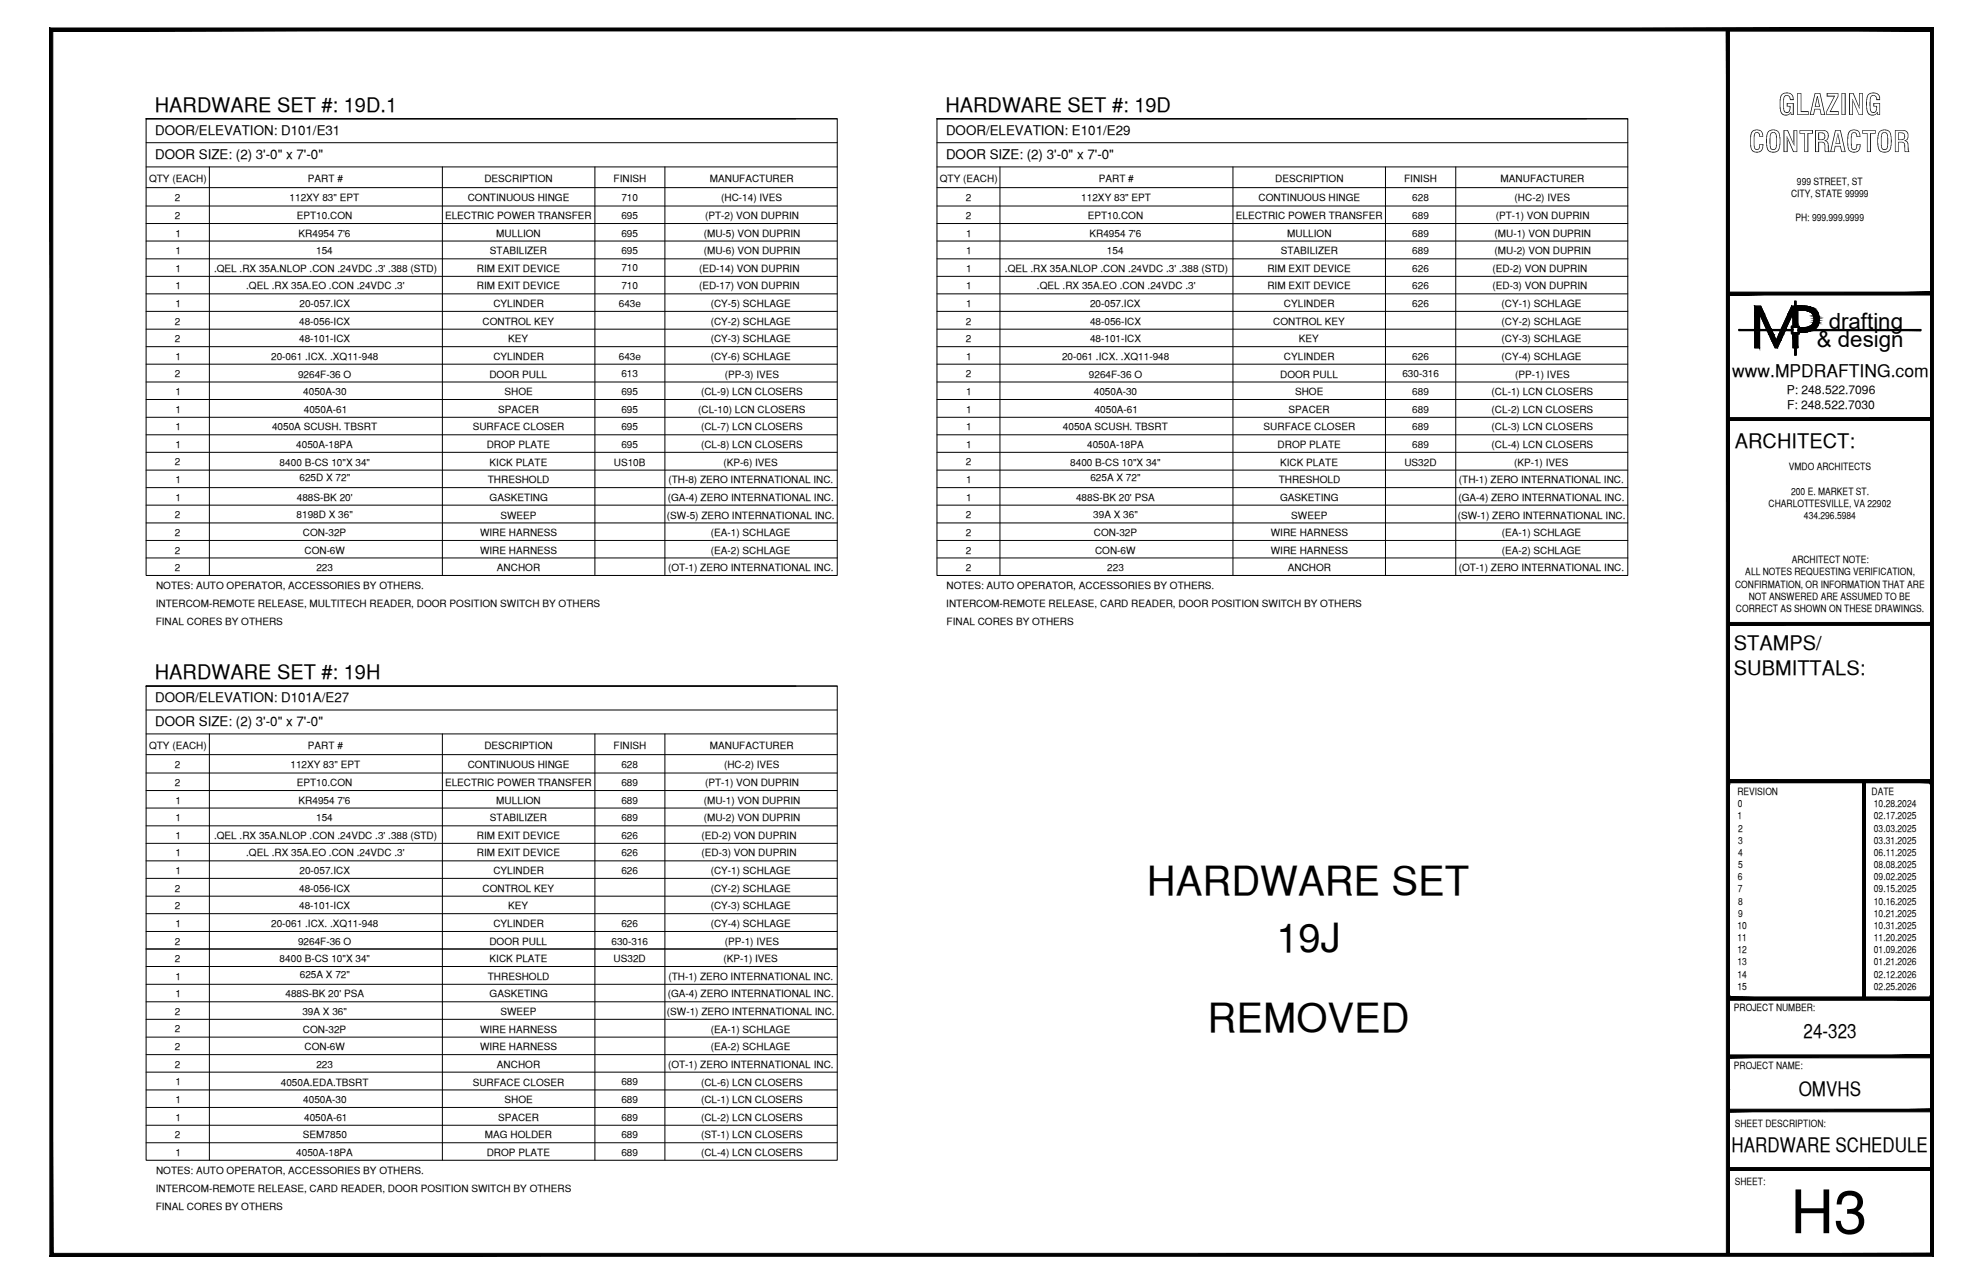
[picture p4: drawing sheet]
<svg xmlns="http://www.w3.org/2000/svg" width="432mm" height="279mm" viewBox="0 0 432 279" stroke-linecap="round" stroke-linejoin="round" font-family="sans-serif">
<defs><g id="words">
<text font-size="13.1" x="389.9" y="268.4">H3</text>
<g font-size="8.7">
<text x="249.7" y="194.8">HARDWARE SET</text>
<text x="277.9" y="207.1">19J</text>
<text x="263" y="224.6">REMOVED</text>
</g>
<g font-size="6.3">
<text x="387.2" y="25">GLAZING</text>
<text x="380.8" y="33.1">CONTRACTOR</text>
</g>
<g font-size="4.9">
<text x="398.2" y="71.5">drafting</text>
<text x="395.6" y="75.5">&amp; design</text>
</g>
<g font-size="4.4">
<text x="33.7" y="24.4">HARDWARE SET #: 19D.1</text>
<text x="205.9" y="24.4">HARDWARE SET #: 19D</text>
<text x="377.8" y="97.5">ARCHITECT:</text>
<text x="377.6" y="141.5">STAMPS/</text>
<text x="33.7" y="147.8">HARDWARE SET #: 19H</text>
<text x="377.6" y="146.9">SUBMITTALS:</text>
<text x="392.7" y="225.8">24-323</text>
<text x="391.7" y="238.5">OMVHS</text>
<text x="377.1" y="250.7">HARDWARE SCHEDULE</text>
</g>
<text font-size="3.8" x="377.2" y="82">www.MPDRAFTING.com</text>
<g font-size="2.9">
<text x="33.8" y="29.4">DOOR/ELEVATION: D101/E31</text>
<text x="206" y="29.4">DOOR/ELEVATION: E101/E29</text>
<text x="33.8" y="34.5">DOOR SIZE: (2) 3'-0&quot; x 7'-0&quot;</text>
<text x="206" y="34.5">DOOR SIZE: (2) 3'-0&quot; x 7'-0&quot;</text>
<text x="33.8" y="152.8">DOOR/ELEVATION: D101A/E27</text>
<text x="33.8" y="157.9">DOOR SIZE: (2) 3'-0&quot; x 7'-0&quot;</text>
</g>
<g font-size="2.6">
<text x="389.1" y="85.8">P: 248.522.7096</text>
<text x="389.1" y="89">F: 248.522.7030</text>
</g>
<g font-size="2.2">
<text x="32.4" y="39.6">QTY (EACH)</text>
<text x="67.1" y="39.6">PART #</text>
<text x="105.5" y="39.6">DESCRIPTION</text>
<text x="133.6" y="39.6">FINISH</text>
<text x="154.6" y="39.6">MANUFACTURER</text>
<text x="204.7" y="39.6">QTY (EACH)</text>
<text x="239.3" y="39.6">PART #</text>
<text x="277.7" y="39.6">DESCRIPTION</text>
<text x="305.8" y="39.6">FINISH</text>
<text x="326.8" y="39.6">MANUFACTURER</text>
<text x="391.3" y="40.2">999 STREET, ST</text>
<text x="38.1" y="47.7">2</text>
<text x="38.1" y="43.7">2</text>
<text x="63.1" y="43.7">112XY 83&quot; EPT</text>
<text x="64.6" y="47.7">EPT10.CON</text>
<text x="96.9" y="47.7">ELECTRIC POWER TRANSFER</text>
<text x="101.9" y="43.7">CONTINUOUS HINGE</text>
<text x="135.3" y="43.7">710</text>
<text x="135.3" y="47.7">695</text>
<text x="153.5" y="47.7">(PT-2) VON DUPRIN</text>
<text x="157" y="43.7">(HC-14) IVES</text>
<text x="210.3" y="47.7">2</text>
<text x="210.3" y="43.7">2</text>
<text x="235.5" y="43.7">112XY 83&quot; EPT</text>
<text x="236.9" y="47.7">EPT10.CON</text>
<text x="269.1" y="47.7">ELECTRIC POWER TRANSFER</text>
<text x="274.1" y="43.7">CONTINUOUS HINGE</text>
<text x="307.5" y="43.7">628</text>
<text x="307.5" y="47.7">689</text>
<text x="325.7" y="47.7">(PT-1) VON DUPRIN</text>
<text x="329.8" y="43.7">(HC-2) IVES</text>
<text x="390" y="42.9">CITY, STATE 99999</text>
<text x="38.2" y="51.5">1</text>
<text x="65" y="51.5">KR4954 7'6</text>
<text x="108.1" y="51.5">MULLION</text>
<text x="135.3" y="51.5">695</text>
<text x="153.2" y="51.5">(MU-5) VON DUPRIN</text>
<text x="210.4" y="51.5">1</text>
<text x="237.2" y="51.5">KR4954 7'6</text>
<text x="280.3" y="51.5">MULLION</text>
<text x="307.5" y="51.5">689</text>
<text x="325.4" y="51.5">(MU-1) VON DUPRIN</text>
<text x="391" y="48.2">PH: 999.999.9999</text>
<text x="38.2" y="59.1">1</text>
<text x="38.2" y="55.3">1</text>
<text x="46.6" y="59.2">.QEL .RX 35A.NLOP .CON .24VDC .3' .388 (STD)</text>
<text x="68.8" y="55.3">154</text>
<text x="103.8" y="59.2">RIM EXIT DEVICE</text>
<text x="106.7" y="55.4">STABILIZER</text>
<text x="135.3" y="55.3">695</text>
<text x="135.3" y="59">710</text>
<text x="152.2" y="59.2">(ED-14) VON DUPRIN</text>
<text x="153.2" y="55.4">(MU-6) VON DUPRIN</text>
<text x="210.4" y="59.1">1</text>
<text x="210.4" y="55.3">1</text>
<text x="218.8" y="59.2">.QEL .RX 35A.NLOP .CON .24VDC .3' .388 (STD)</text>
<text x="241" y="55.3">154</text>
<text x="276" y="59.2">RIM EXIT DEVICE</text>
<text x="278.9" y="55.4">STABILIZER</text>
<text x="307.5" y="59.1">626</text>
<text x="307.5" y="55.3">689</text>
<text x="325" y="59.2">(ED-2) VON DUPRIN</text>
<text x="325.4" y="55.4">(MU-2) VON DUPRIN</text>
<text x="38.2" y="62.9">1</text>
<text x="53.6" y="63">.QEL .RX 35A.EO .CON .24VDC .3'</text>
<text x="103.8" y="63">RIM EXIT DEVICE</text>
<text x="135.3" y="62.8">710</text>
<text x="152.2" y="63">(ED-17) VON DUPRIN</text>
<text x="210.4" y="62.9">1</text>
<text x="225.8" y="63">.QEL .RX 35A.EO .CON .24VDC .3'</text>
<text x="276" y="63">RIM EXIT DEVICE</text>
<text x="307.5" y="62.9">626</text>
<text x="325" y="63">(ED-3) VON DUPRIN</text>
<text x="38.1" y="70.6">2</text>
<text x="38.2" y="66.8">1</text>
<text x="65.2" y="70.7">48-056-ICX</text>
<text x="65.2" y="66.8">20-057.ICX</text>
<text x="105.1" y="70.7">CONTROL KEY</text>
<text x="107.4" y="66.8">CYLINDER</text>
<text x="134.7" y="66.8">643e</text>
<text x="154.7" y="66.8">(CY-5) SCHLAGE</text>
<text x="154.7" y="70.7">(CY-2) SCHLAGE</text>
<text x="210.3" y="70.6">2</text>
<text x="210.4" y="66.8">1</text>
<text x="237.4" y="66.8">20-057.ICX</text>
<text x="237.4" y="70.7">48-056-ICX</text>
<text x="277.2" y="70.7">CONTROL KEY</text>
<text x="279.6" y="66.8">CYLINDER</text>
<text x="307.5" y="66.8">626</text>
<text x="327" y="66.8">(CY-1) SCHLAGE</text>
<text x="327" y="70.7">(CY-2) SCHLAGE</text>
<text x="38.1" y="74.5">2</text>
<text x="65.2" y="74.5">48-101-ICX</text>
<text x="110.7" y="74.5">KEY</text>
<text x="154.7" y="74.5">(CY-3) SCHLAGE</text>
<text x="210.3" y="74.5">2</text>
<text x="237.4" y="74.5">48-101-ICX</text>
<text x="282.8" y="74.5">KEY</text>
<text x="327" y="74.5">(CY-3) SCHLAGE</text>
<text x="38.1" y="82.1">2</text>
<text x="38.2" y="78.3">1</text>
<text x="59.1" y="78.3">20-061 .ICX. .XQ11-948</text>
<text x="64.9" y="82.2">9264F-36 O</text>
<text x="106.6" y="82.2">DOOR PULL</text>
<text x="107.4" y="78.3">CYLINDER</text>
<text x="134.7" y="78.3">643e</text>
<text x="135.3" y="82.1">613</text>
<text x="154.7" y="78.3">(CY-6) SCHLAGE</text>
<text x="157.8" y="82.2">(PP-3) IVES</text>
<text x="210.3" y="82.1">2</text>
<text x="210.4" y="78.3">1</text>
<text x="231.3" y="78.3">20-061 .ICX. .XQ11-948</text>
<text x="237.1" y="82.2">9264F-36 O</text>
<text x="278.8" y="82.2">DOOR PULL</text>
<text x="279.6" y="78.3">CYLINDER</text>
<text x="305.4" y="82.1">630-316</text>
<text x="307.5" y="78.3">626</text>
<text x="327" y="78.3">(CY-4) SCHLAGE</text>
<text x="329.9" y="82.2">(PP-1) IVES</text>
<text x="38.2" y="86">1</text>
<text x="38.2" y="89.8">1</text>
<text x="66" y="86">4050A-30</text>
<text x="66.2" y="89.8">4050A-61</text>
<text x="108.5" y="89.9">SPACER</text>
<text x="109.9" y="86">SHOE</text>
<text x="135.3" y="86">695</text>
<text x="135.3" y="89.8">695</text>
<text x="152" y="89.9">(CL-10) LCN CLOSERS</text>
<text x="152.7" y="86">(CL-9) LCN CLOSERS</text>
<text x="210.4" y="86">1</text>
<text x="210.4" y="89.8">1</text>
<text x="238.2" y="86">4050A-30</text>
<text x="238.4" y="89.8">4050A-61</text>
<text x="280.6" y="89.9">SPACER</text>
<text x="282" y="86">SHOE</text>
<text x="307.5" y="86">689</text>
<text x="307.5" y="89.8">689</text>
<text x="324.8" y="86">(CL-1) LCN CLOSERS</text>
<text x="324.8" y="89.9">(CL-2) LCN CLOSERS</text>
<text x="38.2" y="93.7">1</text>
<text x="59.2" y="93.7">4050A SCUSH. TBSRT</text>
<text x="102.9" y="93.7">SURFACE CLOSER</text>
<text x="135.3" y="93.7">695</text>
<text x="152.7" y="93.7">(CL-7) LCN CLOSERS</text>
<text x="210.4" y="93.7">1</text>
<text x="231.5" y="93.7">4050A SCUSH. TBSRT</text>
<text x="275.1" y="93.7">SURFACE CLOSER</text>
<text x="307.5" y="93.7">689</text>
<text x="324.8" y="93.7">(CL-3) LCN CLOSERS</text>
<text x="38.1" y="101.3">2</text>
<text x="38.2" y="97.5">1</text>
<text x="60.9" y="101.3">8400 B-CS 10&quot;X 34&quot;</text>
<text x="64.5" y="97.5">4050A-18PA</text>
<text x="106" y="97.5">DROP PLATE</text>
<text x="106.6" y="101.3">KICK PLATE</text>
<text x="133.7" y="101.3">US10B</text>
<text x="135.3" y="97.5">695</text>
<text x="152.7" y="97.5">(CL-8) LCN CLOSERS</text>
<text x="157.5" y="101.3">(KP-6) IVES</text>
<text x="210.3" y="101.3">2</text>
<text x="210.4" y="97.5">1</text>
<text x="233" y="101.3">8400 B-CS 10&quot;X 34&quot;</text>
<text x="236.7" y="97.5">4050A-18PA</text>
<text x="278.2" y="97.5">DROP PLATE</text>
<text x="278.8" y="101.3">KICK PLATE</text>
<text x="305.8" y="101.3">US32D</text>
<text x="307.5" y="97.5">689</text>
<text x="324.8" y="97.5">(CL-4) LCN CLOSERS</text>
<text x="329.7" y="101.3">(KP-1) IVES</text>
<text x="38.2" y="105.2">1</text>
<text x="65.2" y="104.7">625D X 72&quot;</text>
<text x="106.2" y="105.2">THRESHOLD</text>
<text x="145.5" y="105.2">(TH-8) ZERO INTERNATIONAL INC.</text>
<text x="210.4" y="105.2">1</text>
<text x="237.4" y="104.7">625A X 72&quot;</text>
<text x="278.4" y="105.2">THRESHOLD</text>
<text x="317.7" y="105.2">(TH-1) ZERO INTERNATIONAL INC.</text>
<text x="389.5" y="102.3">VMDO ARCHITECTS</text>
<text x="390" y="107.6">200 E. MARKET ST.</text>
<text x="38.1" y="112.8">2</text>
<text x="38.2" y="109">1</text>
<text x="64.6" y="112.8">8198D X 36&quot;</text>
<text x="64.6" y="109">488S-BK 20'</text>
<text x="106.6" y="109">GASKETING</text>
<text x="109" y="112.8">SWEEP</text>
<text x="145.2" y="112.8">(SW-5) ZERO INTERNATIONAL INC.</text>
<text x="145.4" y="109">(GA-4) ZERO INTERNATIONAL INC.</text>
<text x="210.3" y="112.8">2</text>
<text x="210.4" y="109">1</text>
<text x="234.3" y="109">488S-BK 20' PSA</text>
<text x="238.1" y="112.8">39A X 36&quot;</text>
<text x="278.8" y="109">GASKETING</text>
<text x="281.2" y="112.8">SWEEP</text>
<text x="317.4" y="112.8">(SW-1) ZERO INTERNATIONAL INC.</text>
<text x="317.6" y="109">(GA-4) ZERO INTERNATIONAL INC.</text>
<text x="385.1" y="110.3">CHARLOTTESVILLE, VA 22902</text>
<text x="392.8" y="113">434.296.5984</text>
<text x="38.1" y="116.6">2</text>
<text x="66" y="116.6">CON-32P</text>
<text x="104.5" y="116.6">WIRE HARNESS</text>
<text x="154.8" y="116.6">(EA-1) SCHLAGE</text>
<text x="210.3" y="116.6">2</text>
<text x="238.2" y="116.6">CON-32P</text>
<text x="276.7" y="116.6">WIRE HARNESS</text>
<text x="327" y="116.6">(EA-1) SCHLAGE</text>
<text x="38.1" y="120.5">2</text>
<text x="38.1" y="124.3">2</text>
<text x="66.3" y="120.5">CON-6W</text>
<text x="68.9" y="124.3">223</text>
<text x="104.5" y="120.5">WIRE HARNESS</text>
<text x="108.2" y="124.3">ANCHOR</text>
<text x="145.5" y="124.3">(OT-1) ZERO INTERNATIONAL INC.</text>
<text x="154.8" y="120.5">(EA-2) SCHLAGE</text>
<text x="210.3" y="120.5">2</text>
<text x="210.3" y="124.3">2</text>
<text x="238.4" y="120.5">CON-6W</text>
<text x="241.1" y="124.3">223</text>
<text x="276.7" y="120.5">WIRE HARNESS</text>
<text x="280.4" y="124.3">ANCHOR</text>
<text x="317.6" y="124.3">(OT-1) ZERO INTERNATIONAL INC.</text>
<text x="327" y="120.5">(EA-2) SCHLAGE</text>
<text x="380" y="125.2">ALL NOTES REQUESTING VERIFICATION,</text>
<text x="390.1" y="122.6">ARCHITECT NOTE:</text>
<text x="34" y="128.1">NOTES: AUTO OPERATOR, ACCESSORIES BY OTHERS.</text>
<text x="206.1" y="128.1">NOTES: AUTO OPERATOR, ACCESSORIES BY OTHERS.</text>
<text x="377.8" y="127.9">CONFIRMATION, OR INFORMATION THAT ARE</text>
<text x="380.8" y="130.6">NOT ANSWERED ARE ASSUMED TO BE</text>
<text x="33.9" y="132.1">INTERCOM-REMOTE RELEASE, MULTITECH READER, DOOR POSITION SWITCH BY OTHERS</text>
<text x="33.9" y="136.1">FINAL CORES BY OTHERS</text>
<text x="206.1" y="132.1">INTERCOM-REMOTE RELEASE, CARD READER, DOOR POSITION SWITCH BY OTHERS</text>
<text x="206.1" y="136.1">FINAL CORES BY OTHERS</text>
<text x="378" y="133.2">CORRECT AS SHOWN ON THESE DRAWINGS.</text>
<text x="32.4" y="163">QTY (EACH)</text>
<text x="38.1" y="167.1">2</text>
<text x="63.2" y="167.1">112XY 83&quot; EPT</text>
<text x="67.1" y="163">PART #</text>
<text x="101.9" y="167.1">CONTINUOUS HINGE</text>
<text x="105.5" y="163">DESCRIPTION</text>
<text x="133.6" y="163">FINISH</text>
<text x="135.3" y="167.1">628</text>
<text x="154.6" y="163">MANUFACTURER</text>
<text x="157.7" y="167.1">(HC-2) IVES</text>
<text x="38.1" y="171.1">2</text>
<text x="64.6" y="171.1">EPT10.CON</text>
<text x="96.9" y="171.1">ELECTRIC POWER TRANSFER</text>
<text x="135.3" y="171.1">689</text>
<text x="153.5" y="171.1">(PT-1) VON DUPRIN</text>
<text x="378.3" y="173">REVISION</text>
<text x="407.5" y="173">DATE</text>
<text x="38.2" y="174.9">1</text>
<text x="38.2" y="178.7">1</text>
<text x="65" y="174.9">KR4954 7'6</text>
<text x="68.8" y="178.7">154</text>
<text x="106.7" y="178.8">STABILIZER</text>
<text x="108.1" y="174.9">MULLION</text>
<text x="135.3" y="178.7">689</text>
<text x="135.3" y="174.9">689</text>
<text x="153.2" y="174.9">(MU-1) VON DUPRIN</text>
<text x="153.2" y="178.8">(MU-2) VON DUPRIN</text>
<text x="378.3" y="178.3">1</text>
<text x="378.4" y="175.7">0</text>
<text x="408" y="175.7">10.28.2024</text>
<text x="408" y="178.3">02.17.2025</text>
<text x="38.2" y="182.5">1</text>
<text x="46.6" y="182.6">.QEL .RX 35A.NLOP .CON .24VDC .3' .388 (STD)</text>
<text x="103.8" y="182.6">RIM EXIT DEVICE</text>
<text x="135.3" y="182.5">626</text>
<text x="152.8" y="182.6">(ED-2) VON DUPRIN</text>
<text x="378.5" y="181">2</text>
<text x="378.5" y="183.6">3</text>
<text x="408" y="181">03.03.2025</text>
<text x="408" y="183.6">03.31.2025</text>
<text x="38.2" y="190.2">1</text>
<text x="38.2" y="186.3">1</text>
<text x="53.6" y="186.4">.QEL .RX 35A.EO .CON .24VDC .3'</text>
<text x="65.2" y="190.2">20-057.ICX</text>
<text x="103.8" y="186.4">RIM EXIT DEVICE</text>
<text x="107.4" y="190.2">CYLINDER</text>
<text x="135.3" y="190.2">626</text>
<text x="135.3" y="186.3">626</text>
<text x="152.8" y="186.4">(ED-3) VON DUPRIN</text>
<text x="154.7" y="190.2">(CY-1) SCHLAGE</text>
<text x="378.4" y="191.6">6</text>
<text x="378.5" y="186.2">4</text>
<text x="378.5" y="188.9">5</text>
<text x="408" y="186.2">06.11.2025</text>
<text x="408" y="188.9">08.08.2025</text>
<text x="408" y="191.6">09.02.2025</text>
<text x="38.1" y="194">2</text>
<text x="38.1" y="197.9">2</text>
<text x="65.2" y="194.1">48-056-ICX</text>
<text x="65.2" y="197.9">48-101-ICX</text>
<text x="105.1" y="194.1">CONTROL KEY</text>
<text x="110.7" y="197.9">KEY</text>
<text x="154.7" y="194.1">(CY-2) SCHLAGE</text>
<text x="154.7" y="197.9">(CY-3) SCHLAGE</text>
<text x="378.4" y="194.2">7</text>
<text x="378.5" y="196.8">8</text>
<text x="408" y="194.2">09.15.2025</text>
<text x="408" y="196.8">10.16.2025</text>
<text x="38.2" y="201.7">1</text>
<text x="59.1" y="201.7">20-061 .ICX. .XQ11-948</text>
<text x="107.4" y="201.7">CYLINDER</text>
<text x="135.3" y="201.7">626</text>
<text x="154.7" y="201.7">(CY-4) SCHLAGE</text>
<text x="378.3" y="202.1">10</text>
<text x="378.5" y="199.5">9</text>
<text x="408" y="199.5">10.21.2025</text>
<text x="408" y="202.1">10.31.2025</text>
<text x="38.1" y="205.5">2</text>
<text x="38.1" y="209.4">2</text>
<text x="60.9" y="209.4">8400 B-CS 10&quot;X 34&quot;</text>
<text x="64.9" y="205.5">9264F-36 O</text>
<text x="106.6" y="205.5">DOOR PULL</text>
<text x="106.6" y="209.4">KICK PLATE</text>
<text x="133.2" y="205.5">630-316</text>
<text x="133.6" y="209.4">US32D</text>
<text x="157.5" y="209.4">(KP-1) IVES</text>
<text x="157.8" y="205.5">(PP-1) IVES</text>
<text x="378.3" y="204.8">11</text>
<text x="378.3" y="207.5">12</text>
<text x="408" y="204.8">11.20.2025</text>
<text x="408" y="207.5">01.09.2026</text>
<text x="38.2" y="213.2">1</text>
<text x="65.3" y="212.8">625A X 72&quot;</text>
<text x="106.2" y="213.2">THRESHOLD</text>
<text x="145.5" y="213.2">(TH-1) ZERO INTERNATIONAL INC.</text>
<text x="378.3" y="210.1">13</text>
<text x="378.3" y="212.7">14</text>
<text x="378.3" y="215.4">15</text>
<text x="408" y="210.1">01.21.2026</text>
<text x="408" y="212.7">02.12.2026</text>
<text x="408" y="215.4">02.25.2026</text>
<text x="38.1" y="220.9">2</text>
<text x="38.2" y="217">1</text>
<text x="62.2" y="217">488S-BK 20' PSA</text>
<text x="65.8" y="220.9">39A X 36&quot;</text>
<text x="106.6" y="217">GASKETING</text>
<text x="109" y="220.9">SWEEP</text>
<text x="145.2" y="220.9">(SW-1) ZERO INTERNATIONAL INC.</text>
<text x="145.4" y="217">(GA-4) ZERO INTERNATIONAL INC.</text>
<text x="377.6" y="219.9">PROJECT NUMBER:</text>
<text x="38.1" y="224.7">2</text>
<text x="66" y="224.7">CON-32P</text>
<text x="104.5" y="224.7">WIRE HARNESS</text>
<text x="154.8" y="224.7">(EA-1) SCHLAGE</text>
<text x="38.1" y="228.5">2</text>
<text x="38.1" y="232.3">2</text>
<text x="66.3" y="228.5">CON-6W</text>
<text x="68.9" y="232.3">223</text>
<text x="104.5" y="228.5">WIRE HARNESS</text>
<text x="108.2" y="232.3">ANCHOR</text>
<text x="145.5" y="232.3">(OT-1) ZERO INTERNATIONAL INC.</text>
<text x="154.8" y="228.5">(EA-2) SCHLAGE</text>
<text x="377.6" y="232.5">PROJECT NAME:</text>
<text x="38.2" y="236.2">1</text>
<text x="61.2" y="236.2">4050A.EDA.TBSRT</text>
<text x="102.9" y="236.2">SURFACE CLOSER</text>
<text x="135.3" y="236.2">689</text>
<text x="152.7" y="236.2">(CL-6) LCN CLOSERS</text>
<text x="38.2" y="240">1</text>
<text x="38.2" y="243.8">1</text>
<text x="66" y="240">4050A-30</text>
<text x="66.2" y="243.8">4050A-61</text>
<text x="108.5" y="243.9">SPACER</text>
<text x="109.9" y="240">SHOE</text>
<text x="135.3" y="240">689</text>
<text x="135.3" y="243.8">689</text>
<text x="152.7" y="240">(CL-1) LCN CLOSERS</text>
<text x="152.7" y="243.9">(CL-2) LCN CLOSERS</text>
<text x="377.8" y="245.2">SHEET DESCRIPTION:</text>
<text x="38.1" y="247.7">2</text>
<text x="38.2" y="251.5">1</text>
<text x="64.5" y="251.5">4050A-18PA</text>
<text x="66" y="247.7">SEM7850</text>
<text x="105.6" y="247.7">MAG HOLDER</text>
<text x="106" y="251.5">DROP PLATE</text>
<text x="135.3" y="247.7">689</text>
<text x="135.3" y="251.5">689</text>
<text x="152.7" y="247.7">(ST-1) LCN CLOSERS</text>
<text x="152.7" y="251.5">(CL-4) LCN CLOSERS</text>
<text x="34" y="255.4">NOTES: AUTO OPERATOR, ACCESSORIES BY OTHERS.</text>
<text x="377.8" y="257.9">SHEET:</text>
<text x="33.9" y="259.4">INTERCOM-REMOTE RELEASE, CARD READER, DOOR POSITION SWITCH BY OTHERS</text>
<text x="33.9" y="263.4">FINAL CORES BY OTHERS</text>
</g>
</g></defs>
<!-- layer: TITLE BLOCK -->
<g fill="none" stroke="#000" stroke-width=".22">
<path d="M31.8 25.8h150.5v99.4h-150.5zM31.8 25.8h150.5M31.8 36.3h150.5M31.8 31.1h150.5M45.6 36.3v88.9M96.3 36.3v88.9M129.5 36.3v88.9M144.8 36.3v88.9M204 25.8h150.5v99.4h-150.5zM204 25.8h150.5M204 36.3h150.5M204 31.1h150.5"/>
<path d="M217.7 36.3v88.9M268.5 36.3v88.9M301.7 36.3v88.9M317 36.3v88.9M31.8 40.8h150.5M31.8 44.8h150.5M31.8 48.6h150.5M31.8 52.5h150.5M31.8 56.3h150.5M204 40.8h150.5M204 44.8h150.5M204 48.6h150.5"/>
<path d="M204 52.5h150.5M204 56.3h150.5M31.8 60.1h150.5M31.8 67.8h150.5M31.8 71.6h150.5M31.8 75.4h150.5M31.8 63.9h150.5M31.8 79.2h150.5M204 60.1h150.5M204 67.8h150.5M204 71.6h150.5M204 75.4h150.5"/>
<path d="M204 63.9h150.5M204 79.2h150.5M378.7 71.7h11.4v-.7h.7v-5.5h.3v5.5h.7v.7h26.5v.2h-26.5v.7h-.7v4.7h-.3v-4.7h-.7v-.7h-11.4zM382.1 72.1h1.1v3.6h-1.1zM382.1 66.6h1.3l2.2 5h-1l-1.4-3.3v3.3h-1.1zM384.9 72.1h1l.9 1.9 .9-1.9h1l-1.7 3.6h-.5zM390.1 66.6h.6v4.3h-.3v-2.6l-1.5 3.3h-1zM390.4 71.2h1.1v1.2h-1.1zM390.4 72.8h.3v2.9h-.3zM391.2 72.8h.3v2.9h-.3zM392.8 67.6l.8 .1 .7 .3M393.1 71.3h-1.2v.3h3.3"/>
<path d="M394.2 72.1h-2.3v.2h1.2M394.2 72l-1.1 .2M394.3 70.8l-1.3 .4M394.3 68l.6 .9M394.9 69.9l-.6 .9M395 68.9v1M395 67.1l.6 .5 .4 1.1M395 67.1l-1.2-.4-2.6-.1v4.3h.3v-3.3h1.4M396 70.1l-.3 .8-.5 .7M396.1 68.7v1.4M31.8 83.1h150.5M31.8 86.9h150.5"/>
<path d="M31.8 90.8h150.5M31.8 94.6h150.5M31.8 98.4h150.5M204 83.1h150.5M204 86.9h150.5M204 90.8h150.5M204 94.6h150.5M204 98.4h150.5M31.8 102.3h150.5M31.8 106.1h150.5M31.8 109.9h150.5M31.8 113.8h150.5"/>
<path d="M31.8 117.6h150.5M204 102.3h150.5M204 106.1h150.5M204 109.9h150.5M204 113.8h150.5M204 117.6h150.5M31.8 121.4h150.5M204 121.4h150.5M31.8 149.3h150.5v103.2h-150.5zM31.8 149.3h150.5M31.8 159.7h150.5M31.8 154.5h150.5"/>
<path d="M45.6 159.7v92.8M96.3 159.7v92.8M129.5 159.7v92.8M144.8 159.7v92.8M31.8 164.2h150.5M31.8 168.2h150.5M31.8 172h150.5M31.8 175.8h150.5M31.8 179.7h150.5M31.8 183.5h150.5M31.8 191.1h150.5M31.8 195h150.5"/>
<path d="M31.8 198.8h150.5M31.8 187.3h150.5M31.8 206.5h150.5M31.8 210.3h150.5M31.8 214.2h150.5M31.8 218h150.5M31.8 202.7h150.5M31.8 221.8h150.5M31.8 225.7h150.5M31.8 229.5h150.5M31.8 233.3h150.5M31.8 237.2h150.5"/>
<path d="M31.8 241h150.5M31.8 244.9h150.5M31.8 248.7h150.5"/>
</g>
<g fill="#000" stroke="#000" stroke-width=".22">
<path d="M393.1 71.3h2.4zM394.3 68h1.6z"/>
<path d="M376.3 6.5v.2h44.1zM376.3 6.5h44.3l-.2 .2z"/>
<path d="M375.9 6.4l.7 266.6v-266.6zM375.9 6.4l.7 266.6h-.7z"/>
<path d="M420.6 6.5l-.2 .2 .2 234.9zM420.4 6.7l.2 234.9h-.2z"/>
<path d="M421 6.1l-.6 .6 .6 266.7zM420.4 6.7l.6 266.7-.6-.7zM10.9 273.4h410.1l-.6-.7zM10.9 273.4l.6-.7h408.9zM10.9 6.1v267.3l.6-.7zM10.9 6.1l.6 .6v266zM10.9 6.1l.6 .6 409.5-.6zM11.5 6.7l409.5-.6-.6 .6z"/>
<path d="M382.1 68.3h1.1zM382.1 68.3h1.1z"/>
<path d="M382.1 68.3l1.1 3.3v-3.3zM382.1 68.3l1.1 3.3h-1.1z"/>
<path d="M382.1 72.1l1.1 3.6v-3.6zM382.1 72.1l1.1 3.6h-1.1z"/>
<path d="M382.1 66.6l2.1 1.7-.8-1.7zM382.1 66.6l2.1 1.7h-2.1z"/>
<path d="M383.2 68.3h1zM383.2 68.3h1z"/>
<path d="M383.2 68.3l2.4 3.3-1.4-3.3zM383.2 68.3l2.4 3.3h-1z"/>
<path d="M384.9 72.1l1.3 .7-.3-.7zM384.9 72.1l1.3 .7h-1z"/>
<path d="M385.2 72.8l1.6 1.2-.6-1.2zM385.2 72.8l1.6 1.2h-1z"/>
<path d="M385.8 74l1.2 1.7 .8-1.7zM385.8 74l1.2 1.7h-.5z"/>
<path d="M387.3 72.8l.5 1.2 .6-1.2zM387.3 72.8l.5 1.2h-1z"/>
<path d="M387.7 72.1l.7 .7 .3-.7zM387.7 72.1l.7 .7h-1.1z"/>
<path d="M389.4 68.3l-.5 3.3 1.5-3.3zM389.4 68.3l-.5 3.3h-1z"/>
<path d="M390.1 71.2l.3 .5v-.5zM390.1 71.2l.3 .5h-.3z"/>
<path d="M378.7 71.7l11.7 .2v-.2zM378.7 71.7l11.7 .2h-11.7z"/>
<path d="M390.1 71.9l.3 .5v-.5zM390.1 71.9l.3 .5h-.3z"/>
<path d="M390.1 66.6l.6 1.7v-1.7zM390.1 66.6l.6 1.7h-1.3z"/>
<path d="M390.4 68.3l.3 2.6v-2.6zM390.4 68.3l.3 2.6h-.3z"/>
<path d="M390.4 72.8l.3 2.9v-2.9zM390.4 72.8l.3 2.9h-.3z"/>
<path d="M390.8 65.5l.3 5.5v-5.5zM390.8 65.5l.3 5.5h-.3z"/>
<path d="M390.8 72.6l.3 4.7v-4.7zM390.8 72.6l.3 4.7h-.3z"/>
<path d="M391.2 67.6l.3 3.3v-3.3zM391.2 67.6l.3 3.3h-.3z"/>
<path d="M391.2 72.8l.3 2.9v-2.9zM391.2 72.8l.3 2.9h-.3z"/>
<path d="M390.1 71l1.7 .2v-.2zM390.1 71l1.7 .2h-1.7z"/>
<path d="M391.5 71.2l.3 .5v-.5zM391.5 71.2l.3 .5h-.3z"/>
<path d="M391.5 71.9l.3 .5v-.5zM391.5 71.9l.3 .5h-.3z"/>
<path d="M390.1 72.4l1.7 .2v-.2zM390.1 72.4l1.7 .2h-1.7z"/>
<path d="M391.2 66.6l2.4 .1zM391.2 66.6l2.4 .1z"/>
<path d="M391.2 66.7l3.1 .2-.7-.2zM391.2 66.7l3.1 .2h-3.1z"/>
<path d="M391.9 72.2h1.7zM391.9 72.2l1.2 .1z"/>
<path d="M391.9 72.1l1.7 .1 .6-.1zM391.9 72.1l1.7 .1h-1.7z"/>
<path d="M391.2 66.9l3.8 .2-.7-.2zM391.2 66.9l3.8 .2h-3.8z"/>
<path d="M391.2 67.1l4.2 .3-.4-.3zM391.2 67.1l4.2 .3h-4.2z"/>
<path d="M391.2 67.4l4.3 .2-.1-.2zM391.2 67.4l4.3 .2h-4.3z"/>
<path d="M392.9 67.6h2.6zM392.9 67.6h2.6z"/>
<path d="M393.3 67.6l2.3 .1-.1-.1zM393.3 67.6l2.3 .1zM393.6 67.7h2zM393.6 67.7h2z"/>
<path d="M393.4 71.2l2.1 .1zM393.1 71.3h2.4zM393.1 71.3h2.4z"/>
<path d="M391.9 71.3l3.3 .3 .3-.3zM391.9 71.3l3.3 .3h-3.3z"/>
<path d="M393.6 67.7l2.1 .1-.1-.1zM393.6 67.7l2.1 .1z"/>
<path d="M393.8 71.2h1.8zM393.4 71.2h2.1z"/>
<path d="M394 67.8l1.9 .2-.2-.2zM394 67.8l1.9 .2h-1.6zM394.3 68h1.6z"/>
<path d="M394.1 71.1l1.5 .1 .1-.1zM393.8 71.2l.3-.1 1.5 .1z"/>
<path d="M394.2 70.9l1.5 .2 .1-.2zM394.2 70.9l1.5 .2h-1.6z"/>
<path d="M394.4 68l1.5 .2v-.2zM394.4 68l1.5 .2h-1.3z"/>
<path d="M394.4 70.9h1.5zM394.2 70.9h1.6z"/>
<path d="M394.6 68.2l1.4 .1-.1-.1zM394.6 68.2l1.4 .1h-1.3z"/>
<path d="M394.6 70.7l1.3 .2v-.2zM394.6 70.7l1.3 .2h-1.5z"/>
<path d="M394.7 68.3l1.3 .2v-.2zM394.7 68.3l1.3 .2h-1.2z"/>
<path d="M394.8 68.5l1.2 .2v-.2zM394.8 68.5l1.2 .2h-1.1zM394.9 68.7h1.1zM394.9 68.7h1.1z"/>
<path d="M394.8 70.4l1.2 .1v-.1zM394.8 70.4l1.2 .1h-1.3z"/>
<path d="M394.7 70.5l1.2 .2 .1-.2zM394.7 70.5l1.2 .2h-1.3z"/>
<path d="M394.9 68.7l1.2 .3-.1-.3zM394.9 68.7l1.2 .3h-1.1z"/>
<path d="M394.9 70.2l1.1 .2v-.2zM394.9 70.2l1.1 .2h-1.2z"/>
<path d="M395 69l1.1 .2v-.2zM395 69l1.1 .2h-1.1z"/>
<path d="M395 69.2l1.1 .2v-.2zM395 69.2l1.1 .2h-1.1z"/>
<path d="M395 69.4l1.1 .3v-.3zM395 69.4l1.1 .3h-1.1z"/>
<path d="M395 69.7l1.1 .1v-.1zM395 69.7l1.1 .1h-1.1z"/>
<path d="M395 69.8l1 .4 .1-.4zM395 69.8l1 .4h-1.1zM394.9 70.2h1.1zM394.9 70.2h1.1z"/>
<path d="M391.5 71.7l26.8 .2v-.2zM391.5 71.7l26.8 .2h-26.8z"/>
<path d="M376.3 64.2h44.3v-.6zM376.3 63.6h44.3l-44.3 .6z"/>
<path d="M376.3 91.5h44.3v-.6zM376.3 90.9h44.3l-44.3 .6z"/>
<path d="M376.3 136.1h44.3v-.7zM376.3 135.4h44.3l-44.3 .7z"/>
<path d="M405.6 170l.6 47.3v-47.3zM405.6 170l.6 47.3h-.6z"/>
<path d="M420.4 170.3v46.7l.2-46.9zM420.6 170.1v47.1l-.2-.2z"/>
<path d="M420.4 170.3v46.7l.2-46.9zM420.6 170.1v47.1l-.2-.2z"/>
<path d="M420.6 169.7l-.2 .6 .2-.2zM376.3 169.7h44.3l-.2 .6zM376.3 169.7l.3 .6h43.8zM376.3 169.7l.3 .6-.3-.2z"/>
<path d="M420.6 169.7l-.2 .6 .2-.2zM376.3 169.7h44.3l-.2 .6zM376.3 169.7l.3 .6h43.8zM376.3 169.7l.3 .6-.3-.2z"/>
<path d="M376.6 217l-.3 .2v.4zM376.6 217l44 .6h-44.3zM376.6 217l44 .6-.2-.6zM420.4 217l.2 .2v.4z"/>
<path d="M376.6 217l-.3 .2v.4zM376.6 217l44 .6h-44.3zM376.6 217l44 .6-.2-.6zM420.4 217l.2 .2v.4z"/>
<path d="M376.6 170.3l-.3 46.9 .3-.2zM376.3 170.1l.3 .2-.3 46.9z"/>
<path d="M376.6 170.3l-.3 46.9 .3-.2zM376.3 170.1l.3 .2-.3 46.9z"/>
<path d="M376.3 217.4h44.3v-.3zM376.3 217.1h44.3l-44.3 .3z"/>
<path d="M376.3 230.2h44.3v-.6zM376.3 229.6h44.3l-44.3 .6z"/>
<path d="M376.2 254.1v.6l44.5-.6zM376.2 254.7l44.5-.6v.6z"/>
<path d="M376.2 241.4v.5l44.5-.5zM376.2 241.9l44.5-.5v.5z"/>
<path d="M376.3 6.5v235.1h.3zM376.3 6.5h.3v235.1z"/>
<path d="M376.3 237.4v4.2h.3zM376.3 237.4l.3-.2v4.4zM376.3 237.2v.2l.3-.2z"/>
</g>
<use href="#words"/>
</svg>
